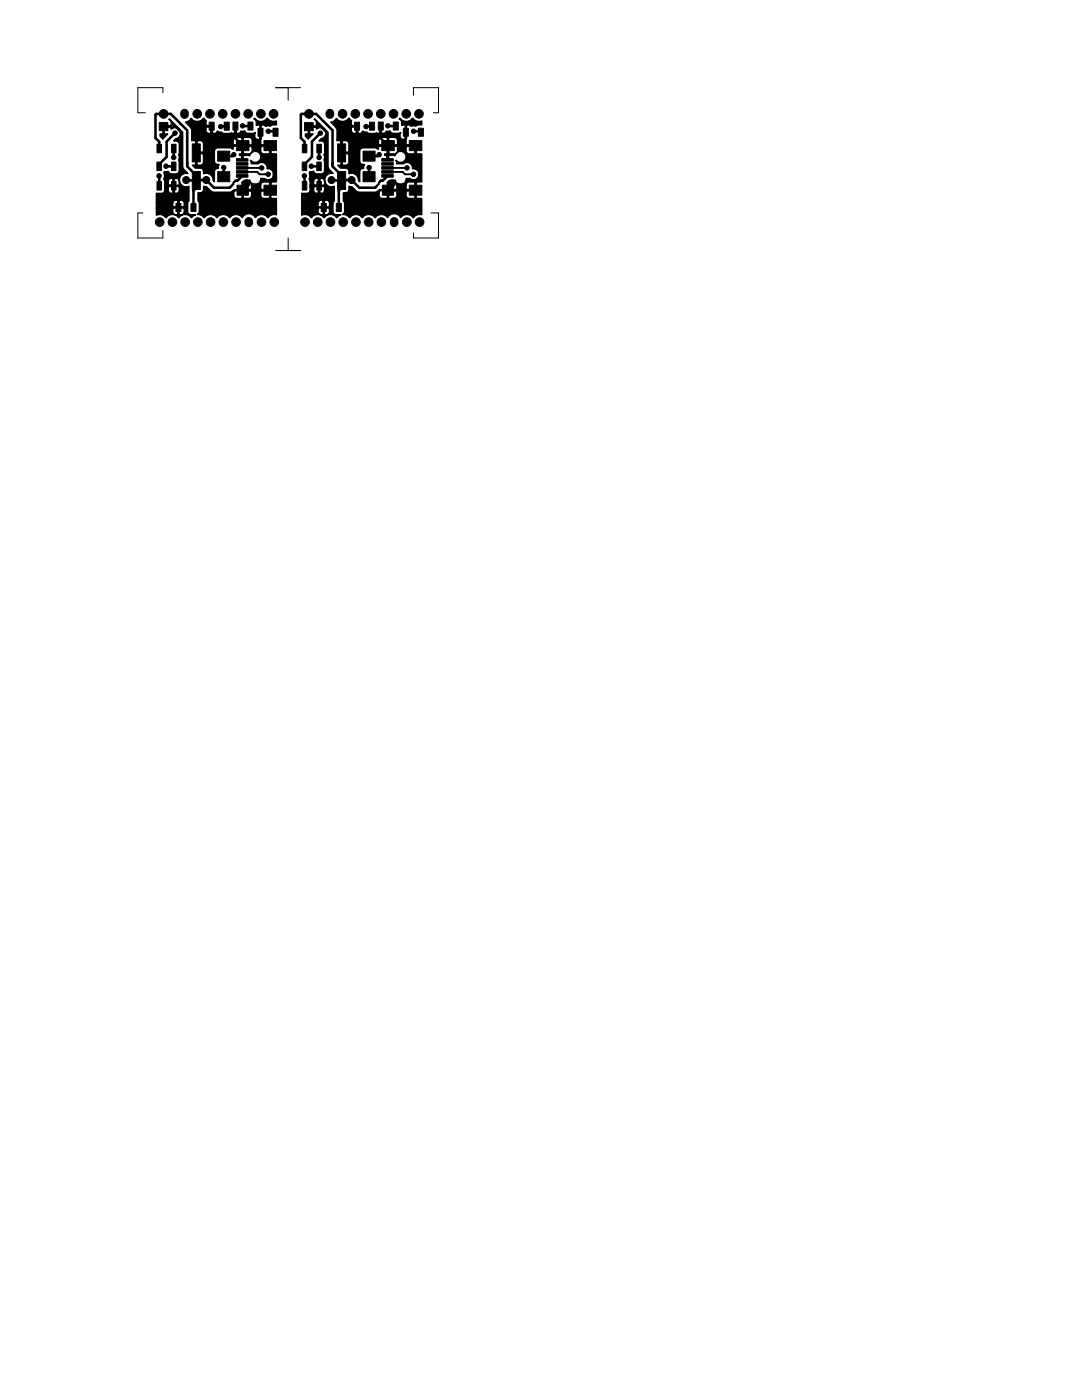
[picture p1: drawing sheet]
<svg xmlns="http://www.w3.org/2000/svg" width="216mm" height="279mm" viewBox="0 0 216 279" stroke-linecap="round" stroke-linejoin="round" font-family="sans-serif">
<g fill="#000" stroke="#000" stroke-width=".2">
<path d="M31.3 32.3h.9v1.7h-.9zM31.3 28.8h.9v1.7h-.9zM31.3 36.2h.9v1.7h-.9zM31.8 24.5h1.7v1.6h-1.7zM34.2 32.3h.9v1.7h-.9zM34.2 28.8h.9v1.7h-.9zM34.2 36.2h.9v1.7h-.9zM38.4 34.2h1.6v3.6h-1.6zM38.4 28.7h1.6v3.6h-1.6zM41.7 24.4h1v1.6h-1zM44.7 24.4h1v1.6h-1zM43.4 34.3h2.4v2h-2.4z"/>
<path d="M43.4 30.2h2.4v2h-2.4zM46.5 24.4h1v1.6h-1zM49.5 24.4h1v1.6h-1zM47.2 34.9h2.3v.5h-2.3zM47.2 34.1h2.3v.5h-2.3zM47.2 33.3h2.3v.5h-2.3zM47.2 32.5h2.3v.5h-2.3zM47.2 31.7h2.3v.5h-2.3zM47.3 37h2.2v2h-2.2zM47.2 28.1h2.5v2h-2.5zM51.5 25.6h1v1.6h-1zM52.7 37h2.5v2h-2.5z"/>
<path d="M52.7 28.1h2.5v2h-2.5zM54.5 25.6h1v1.6h-1zM60.3 32.3h.9v1.7h-.9zM60.3 36.2h.9v1.7h-.9zM60.3 28.8h.9v1.7h-.9zM60.8 24.5h1.7v1.6h-1.7zM63.2 32.3h.9v1.7h-.9zM63.2 36.2h.9v1.7h-.9zM63.2 28.8h.9v1.7h-.9zM67.4 34.2h1.6v3.6h-1.6zM67.4 28.7h1.6v3.6h-1.6zM70.7 24.4h1v1.6h-1z"/>
<path d="M73.7 24.4h1v1.6h-1zM72.4 34.3h2.4v2h-2.4zM72.4 30.2h2.4v2h-2.4zM75.5 24.4h1v1.6h-1zM78.5 24.4h1v1.6h-1zM76.2 34.9h2.3v.5h-2.3zM76.2 34.1h2.3v.5h-2.3zM76.2 33.3h2.3v.5h-2.3zM76.2 32.5h2.3v.5h-2.3zM76.2 31.7h2.3v.5h-2.3zM76.3 37h2.2v2h-2.2zM76.2 28.1h2.5v2h-2.5z"/>
<path d="M80.5 25.6h1v1.6h-1zM81.7 37h2.5v2h-2.5zM81.7 28.1h2.5v2h-2.5zM83.5 25.6h1v1.6h-1zM35.1 40.6h1v1.6h-1zM38.1 40.6h1v1.6h-1zM64.1 40.6h1v1.6h-1zM67.1 40.6h1v1.6h-1z"/>
<circle cx="31.7" cy="35.1" r=".44"/>
<circle cx="32.6" cy="22.7" r=".86"/>
<circle cx="33.1" cy="33.2" r=".44"/>
<circle cx="33.3" cy="37" r=".44"/>
<circle cx="34.7" cy="31.4" r=".44"/>
<circle cx="34.9" cy="26.6" r=".44"/>
<circle cx="37.2" cy="35.9" r=".7"/>
<circle cx="39.4" cy="22.7" r=".86"/>
<circle cx="41.2" cy="35.9" r=".7"/>
<circle cx="41.3" cy="33.3" r=".7"/>
<circle cx="41.9" cy="22.7" r=".86"/>
<circle cx="44" cy="25.3" r=".44"/>
<circle cx="44.4" cy="22.7" r=".86"/>
<circle cx="44.6" cy="33.4" r=".44"/>
<circle cx="46.7" cy="30.9" r=".44"/>
<circle cx="47" cy="22.7" r=".86"/>
<circle cx="48.4" cy="25.1" r=".44"/>
<circle cx="49.2" cy="36.6" r=".7"/>
<circle cx="49.5" cy="22.7" r=".86"/>
<circle cx="52.1" cy="22.7" r=".86"/>
<circle cx="52.2" cy="33.5" r=".44"/>
<circle cx="53.5" cy="34.8" r=".44"/>
<circle cx="53.5" cy="26.2" r=".44"/>
<circle cx="54.6" cy="22.7" r=".86"/>
<circle cx="60.7" cy="35.1" r=".44"/>
<circle cx="61.6" cy="22.7" r=".86"/>
<circle cx="62.1" cy="33.2" r=".44"/>
<circle cx="62.3" cy="37" r=".44"/>
<circle cx="63.7" cy="31.4" r=".44"/>
<circle cx="63.9" cy="26.6" r=".44"/>
<circle cx="66.2" cy="35.9" r=".7"/>
<circle cx="68.4" cy="22.7" r=".86"/>
<circle cx="70.2" cy="35.9" r=".7"/>
<circle cx="70.3" cy="33.3" r=".7"/>
<circle cx="70.9" cy="22.7" r=".86"/>
<circle cx="73" cy="25.3" r=".44"/>
<circle cx="73.4" cy="22.7" r=".86"/>
<circle cx="73.6" cy="33.4" r=".44"/>
<circle cx="75.7" cy="30.9" r=".44"/>
<circle cx="76" cy="22.7" r=".86"/>
<circle cx="77.4" cy="25.1" r=".44"/>
<circle cx="78.2" cy="36.6" r=".7"/>
<circle cx="78.5" cy="22.7" r=".86"/>
<circle cx="81.1" cy="22.7" r=".86"/>
<circle cx="81.2" cy="33.5" r=".44"/>
<circle cx="82.5" cy="34.8" r=".44"/>
<circle cx="82.5" cy="26.2" r=".44"/>
<circle cx="83.6" cy="22.7" r=".86"/>
<circle cx="31.9" cy="44.3" r=".86"/>
<circle cx="34.4" cy="44.3" r=".86"/>
<circle cx="36.9" cy="44.3" r=".86"/>
<circle cx="39.5" cy="44.3" r=".86"/>
<circle cx="42" cy="44.3" r=".86"/>
<circle cx="44.6" cy="44.3" r=".86"/>
<circle cx="47.1" cy="44.3" r=".86"/>
<circle cx="52.2" cy="44.3" r=".86"/>
<circle cx="54.7" cy="44.3" r=".86"/>
<circle cx="60.9" cy="44.3" r=".86"/>
<circle cx="63.4" cy="44.3" r=".86"/>
<circle cx="65.9" cy="44.3" r=".86"/>
<circle cx="68.5" cy="44.3" r=".86"/>
<circle cx="71" cy="44.3" r=".86"/>
<circle cx="73.6" cy="44.3" r=".86"/>
<circle cx="76.1" cy="44.3" r=".86"/>
<circle cx="81.2" cy="44.3" r=".86"/>
<circle cx="83.7" cy="44.3" r=".86"/>
</g>
<path d="M36.8 22.6v.3M65.8 22.6v.3M49.6 44.2v.3M78.6 44.2v.3" fill="none" stroke="#000" stroke-width="1.7"/>
<path d="M32.5 18.5v-1h-5v5h1.5M55 17.5h5M57.5 17.5v2.5M82.5 19v-1.5h5v5h-1M28.5 42.5h-1v5h5v-1.5M55 50h5M57.5 47.5v2.5M86 42.5h1.5v5h-5v-1" fill="none" stroke="#000" stroke-width=".2"/>
<g fill="none" stroke="#000" stroke-width=".51">
<path d="M31.7 35.1l.1 2M31.8 29.6v-1.3l-.8-.8v-4.6l.2-.2h2.9l3.3 3.3v7.2l1.8 1.8M32.6 25.3h2.5l1 1v8.4l-.6 .6h-.5l-.3 .3v3.5M33.1 33.2h1.6M33.3 37l1.4 .1M34.7 29.6v1.8M34.7 39.2l.9 .9v1.3M34.7 31.4h.1M34.9 26.6l-1.6 1.6v3.1l-1.5 1.5v.4M37.2 35.9l2 .1-.6 .6M39.2 31.1v-3.9l2-2h1v1.3l2.6 2.6h9.1v1.5l.7 .7v4.4l-.7 .8v1.5h-5.5v-.6l.8-.8M39.2 30.5h1.3l.8 .8v2"/>
<path d="M39.2 34.5v3l-.6 .5v3.4M39.2 35.5l.4 .4h1.6l1.5 1.6h3.1l.5-.4M44.6 33.5v1.8M44.6 33.4v.1M45.2 25.2l-1.2 .1M46.7 30.9l-.3 .3h-1.8M47 25.2v2.4l1.4 1.5-.1 2.8M48 35.1h.3l-.9 1h-.4l-.2 .2M48.4 25.1l1.6 .1M52 26.4v1.3l-.7 .7v.7M53.5 26.2h1.3l.2 .2M60.7 35.1h.1"/>
<path d="M60.8 29.6v-1.3l-.8-.8v-4.6l.2-.2h2.9l3.3 3.3v7.2l1.8 1.8M60.8 35.1v2M61.6 25.3h2.5l1 1v8.4l-.6 .6h-.5l-.3 .3v3.5M62.1 33.2h1.6M62.3 37l1.4 .1M63.7 39.2l.9 .9v1.3M63.7 29.6v1.8M63.7 31.4h.1M63.9 26.6l-1.6 1.6v3.1l-1.5 1.5v.4M66.2 35.9l2 .1-.6 .6M68.2 31.1v-3.9l2-2h1v1.3l2.6 2.6h9.1v1.5l.7 .7v4.4l-.7 .8v1.5h-5.5v-.6l.8-.8M68.2 30.5h1.3l.8 .8v2"/>
<path d="M68.2 34.5v3l-.6 .5v3.4M68.2 35.5l.4 .4h1.6l1.5 1.6h3.1l.5-.4M73.6 33.5v1.8M73.6 33.4v.1M74.2 25.2l-1.2 .1M75.7 30.9l-.3 .3h-1.8M76 25.2v2.4l1.4 1.5-.1 2.8M77 35.1h.3l-.9 1h-.4l-.2 .2M77.4 25.1l1.6 .1M81 26.4v1.3l-.7 .7v.7M82.5 26.2h1.3l.2 .2"/>
</g>
<path d="M46.8 36.3l-.5 .8M47.5 35.1h.8M48.3 34.3h3l.5 .5h1.7M48.3 33.5h3.9M48.4 31.8l-.1 .1M52.2 33.5h.1M75.8 36.3l-.5 .8M76.5 35.1h.8M77.3 34.3h3l.5 .5h1.7M77.3 33.5h3.9M77.4 31.8l-.1 .1M81.2 33.5h.1" fill="none" stroke="#000" stroke-width=".38"/>
<path d="M48.4 34.2h.1M77.4 34.2h.1M52.2 43.7v.6M81.2 43.7v.6" fill="none" stroke="#000" stroke-width=".25"/>
<path d="M33.7 23.8l.1-.1 2.6 2.7v6.8l.3 .7 .8 .7a1.37 1.37 0 0 0-1.7 1.5 1.37 1.37 0 0 0 1.9 1.1v2.9l-.3 .5v1.6a.67 .67 0 0 0 .7 .7h.9l-.8 .5a1.54 1.54 0 0 0-2.5 0 1.54 1.54 0 0 0-2.6 0 1.48 1.48 0 0 0-1.9-.5v-1.2h3.3v.6a.64 .64 0 0 0 1 .4v-1.2h.2v1.2a.63 .63 0 0 0 1.1-.4v-.6l-.2-.2-5.4 .2v-1.2h3.3v.6l.1 .2h.9v-1.2h.2v1.2h.9l.2-.2v-.6a.64 .64 0 0 0-1.1-.4h-.2a.63 .63 0 0 0-1 .4h-3.3v-1.9a1.88 1.88 0 0 0 1.5-.2l.2-.5v-.5h.7v.7a.61 .61 0 0 0 1 .3v-1.2h.2v1.2a.59 .59 0 0 0 .6 .2 .59 .59 0 0 0 .4-.5v-.7l-.2-.2h-1.9l-.1 .2h-.7v-1.3h.7v.7l.1 .2h.9v-1.3h.2v1.3h.8l.2-.2v-.7a.61 .61 0 0 0-1-.4h-.2a.59 .59 0 0 0-.6-.1 .59 .59 0 0 0-.4 .5h-.7l-.2-.3a1.24 1.24 0 0 0 0-1.3l.1-.3h.8a.64 .64 0 0 0 .6 .5h.9a.67 .67 0 0 0 .7-.7v-1.7l-.2-.3 .2-.8-.2-.3 .2-.4v-1.7a.67 .67 0 0 0-.7-.7h-.4l.4-.4a1.11 1.11 0 0 0 .8-1.6 1.11 1.11 0 0 0-1.7-.3l-.2-.4h-1.3v1.2l.2 .1h.6l-1 1.1-.6-.6v-.5h.5l.1-.1v-1.5l1.5 .1 .2-.2v-.7zM37 24.4l.9-.4 .2-.4 .4 .4a1.54 1.54 0 0 0 2.1-.4l.6 .5-.1 .8 .1 .2h1.2l-.1 1.4 .2 .1a.7 .7 0 0 0 .9-.4l.9 .3a2.05 2.05 0 0 0 1.7 .1h.7l.2-.1v-1.4l.2-.1v1.5l.1 .1a.91 .91 0 0 0 1-.4l.6-.1 .2 .3a2.05 2.05 0 0 0 1.7 .2l.3-.1-.2 .2v.6a.64 .64 0 0 0 1.1 .4v-2.6l-.2-.2-.6 .1v-.9l-.4-.4 .1-.1a1.54 1.54 0 0 0 2.5 0 1.47 1.47 0 0 0 1.8 .5v.8l-2.1 .3a.62 .62 0 0 0-.9-.1l-.1 3.7 .2 .2 1.8-.1v1.7l.2 .1h.9v5.6h-.9l-.2 .2v3l.2 .1h.9v3.3a1.48 1.48 0 0 0-1.6 .5 1.53 1.53 0 0 0-2.6 0 1.47 1.47 0 0 0-2.6 0 1.53 1.53 0 0 0-2.5 0 1.54 1.54 0 0 0-2.5 0 1.54 1.54 0 0 0-2.5 0l-.5-.4-.9-.2 .4-.6v-1.6l-.3-.5v-1.6h.5a.67 .67 0 0 0 .6-.7v-.6l.6 .1 .8 .8 .7 .3h3.1l.8-.2v.9l.1 .2 .5 .3h1l.1-.1v-1.4h.2v1.4l.2 .1 1.2-.1 .3-.4v-.9h1.8v.9l.3 .4 1.4 .1 .1-.1v-1.4h-1.6l-.2 .1h-1.8l-.2-.1h-3.2l-.2 .1h-.3l.5-.4 1.5 .1v-1.4h.2v1.4h1.5l.2-.2v-.9h1.8v.9l.2 .2h1.6v-1.4l-.1-.2h-1.2l-.4 .3-.1 .2h-1.8l-.3-.4a1.68 1.68 0 0 0-1.6 .1l.4-.5 1.1-.1a1.12 1.12 0 0 0 1.3 .9 1.12 1.12 0 0 0 .9-1.2l.9 .1a1.12 1.12 0 0 0 1.7-.7 1.12 1.12 0 0 0-1.3-1.3 1.1 1.1 0 0 0-.5-1.2 1.1 1.1 0 0 0-1.3 .2h-1.4v-.7a1.13 1.13 0 0 0 1.7 0 1.13 1.13 0 0 0-.4-1.7 1.13 1.13 0 0 0-1.6 .8l-1.2-.1-.2 .2v.6h-.2v-.6l-.4-.2v-.3h.4l.1-.1v-1.4h.2v1.4l.2 .1 1.3-.1 .3-.4v-.9h1.7v.9l.3 .4 1.4 .1 .1-.1v-1.4h-1.6l-.2 .1h-1.7l-.1-.1h-3.5l-.2 .1v.5h-.1l-.6-.3h-2.6l-.4 .4v.3v2a.73 .73 0 0 0 .9 .6l-.2 .8h-.3l-.4 .4v2.3l-.3-.3v-.3a1.35 1.35 0 0 0-1.9-1 .84 .84 0 0 0-.6-1.2h-1l-.6-.5h.5l.2-.2v-2.2h.2v2.2l.1 .2h.7l.4-.3 .1-1.9-.1-.2h-1.5l.1-2.4h.2v2.2h1.2l.1-.2v-1.6l-.1-.3-.4-.2h-.7l-.3 .1-.2-.1h-.6v-.2h8.2v.9l.2 .2h1.6v-1.4h.2v1.4h1.7l.1-.2v-.9l-.1-.2-.4-.3h-1.1l-.2 .2-.3-.2h-1.2l-.4 .3-.1 .2h-8.2v-1.9l-.2-.5h3v.6a.64 .64 0 0 0 1 .4v-1.2h-.9l-.1 .2h-3zM62.7 23.8l.1-.1 2.6 2.7v6.8l.3 .7 .8 .7a1.37 1.37 0 0 0-1.7 1.5 1.37 1.37 0 0 0 1.9 1.1v2.9l-.3 .5v1.6a.67 .67 0 0 0 .7 .7h.9l-.8 .5a1.54 1.54 0 0 0-2.5 0 1.54 1.54 0 0 0-2.6 0 1.48 1.48 0 0 0-1.9-.5v-1.2h3.2v.6a.64 .64 0 0 0 1.1 .4v-1.2h.2v1.2a.63 .63 0 0 0 1.1-.4v-.6l-.2-.2-5.4 .2v-1.2h3.2v.6l.2 .2h.9v-1.2h.2v1.2h.9l.2-.2v-.6a.64 .64 0 0 0-1.1-.4h-.2a.63 .63 0 0 0-1.1 .4h-3.2v-1.9a1.88 1.88 0 0 0 1.5-.2l.2-.5v-.5h.7v.7a.61 .61 0 0 0 1 .3v-1.2h.2v1.2a.59 .59 0 0 0 .6 .2 .59 .59 0 0 0 .4-.5v-.7l-.2-.2h-1.9l-.1 .2h-.7v-1.3h.7v.7l.1 .2h.9v-1.3h.2v1.3h.8l.2-.2v-.7a.61 .61 0 0 0-1-.4h-.2a.59 .59 0 0 0-.6-.1 .59 .59 0 0 0-.4 .5h-.7l-.2-.3a1.24 1.24 0 0 0 0-1.3l.1-.3h.8a.64 .64 0 0 0 .6 .5h.9a.67 .67 0 0 0 .7-.7v-1.7l-.2-.3 .2-.8-.2-.3 .2-.4v-1.7a.67 .67 0 0 0-.7-.7h-.4l.4-.4a1.11 1.11 0 0 0 .8-1.6 1.11 1.11 0 0 0-1.7-.3l-.2-.4h-1.3v1.2l.2 .1h.6l-1 1.1-.6-.6v-.5h.5l.1-.1v-1.5l1.5 .1 .2-.2v-.7zM66 24.4l.9-.4 .2-.4 .4 .4a1.54 1.54 0 0 0 2.1-.4l.6 .5-.1 .8 .1 .2h1.2l-.1 1.4 .2 .1a.7 .7 0 0 0 .9-.4l.9 .3a2.05 2.05 0 0 0 1.7 .1h.7l.2-.1v-1.4l.2-.1v1.5l.1 .1a.91 .91 0 0 0 1-.4l.6-.1 .2 .3a2.05 2.05 0 0 0 1.7 .2l.3-.1-.2 .2v.6a.64 .64 0 0 0 1.1 .4v-2.6l-.2-.2-.6 .1v-.9l-.4-.4 .1-.1a1.54 1.54 0 0 0 2.5 0 1.47 1.47 0 0 0 1.8 .5v.8l-2.1 .3a.62 .62 0 0 0-.9-.1l-.1 3.7 .2 .2 1.8-.1v1.7l.2 .1h.9v5.6h-.9l-.2 .2v3l.2 .1h.9v3.3a1.48 1.48 0 0 0-1.6 .5 1.53 1.53 0 0 0-2.6 0 1.47 1.47 0 0 0-2.6 0 1.53 1.53 0 0 0-2.5 0 1.54 1.54 0 0 0-2.5 0 1.54 1.54 0 0 0-2.5 0l-.5-.4-.9-.2 .4-.6v-1.6l-.3-.5v-1.6h.5a.67 .67 0 0 0 .6-.7v-.6l.6 .1 .8 .8 .7 .3h3.1l.8-.2v.9l.1 .2 .5 .3h1l.1-.1v-1.4h.2v1.4l.2 .1 1.2-.1 .3-.4v-.9h1.8v.9l.3 .4 1.4 .1 .1-.1v-1.4h-1.6l-.2 .1h-1.8l-.2-.1h-3.2l-.2 .1h-.3l.5-.4 1.5 .1v-1.4h.2v1.4h1.5l.2-.2v-.9h1.8v.9l.2 .2h1.6v-1.4l-.1-.2h-1.2l-.4 .3-.1 .2h-1.8l-.3-.4a1.68 1.68 0 0 0-1.6 .1l.4-.5 1.1-.1a1.12 1.12 0 0 0 1.3 .9 1.12 1.12 0 0 0 .9-1.2l.9 .1a1.12 1.12 0 0 0 1.7-.7 1.12 1.12 0 0 0-1.3-1.3 1.1 1.1 0 0 0-.5-1.2 1.1 1.1 0 0 0-1.3 .2h-1.4v-.7a1.13 1.13 0 0 0 1.7 0 1.13 1.13 0 0 0-.4-1.7 1.13 1.13 0 0 0-1.6 .8l-1.2-.1-.2 .2v.6h-.2v-.6l-.4-.2v-.3h.4l.1-.1v-1.4h.2v1.4l.2 .1 1.3-.1 .3-.4v-.9h1.7v.9l.3 .4 1.4 .1 .1-.1v-1.4h-1.6l-.2 .1h-1.7l-.1-.1h-3.5l-.2 .1v.5h-.1l-.6-.3h-2.6l-.2 .2-.2 .5v2a.73 .73 0 0 0 .9 .6l-.2 .8h-.3l-.4 .4v2.3l-.3-.3v-.3a1.35 1.35 0 0 0-1.9-1 .84 .84 0 0 0-.6-1.2h-1l-.6-.5h.5l.2-.2v-2.2h.2v2.2l.1 .2h.7l.4-.3 .1-1.9-.1-.2h-1.5l.1-2.4h.2v2.2h1.2l.1-.2v-1.6l-.3-.4-.2-.1h-.7l-.3 .1-.2-.1h-.6v-.2h8.2v.9l.2 .2h1.6v-1.4h.2v1.4h1.7l.1-.2v-.9l-.3-.4-.2-.1h-1.1l-.2 .2-.3-.2h-1.2l-.4 .3-.1 .2h-8.2v-1.9l-.2-.5h3v.6a.64 .64 0 0 0 1 .4v-1.2h-.9l-.1 .2h-3z" fill="#000" stroke="#000" stroke-width=".3"/>
</svg>
